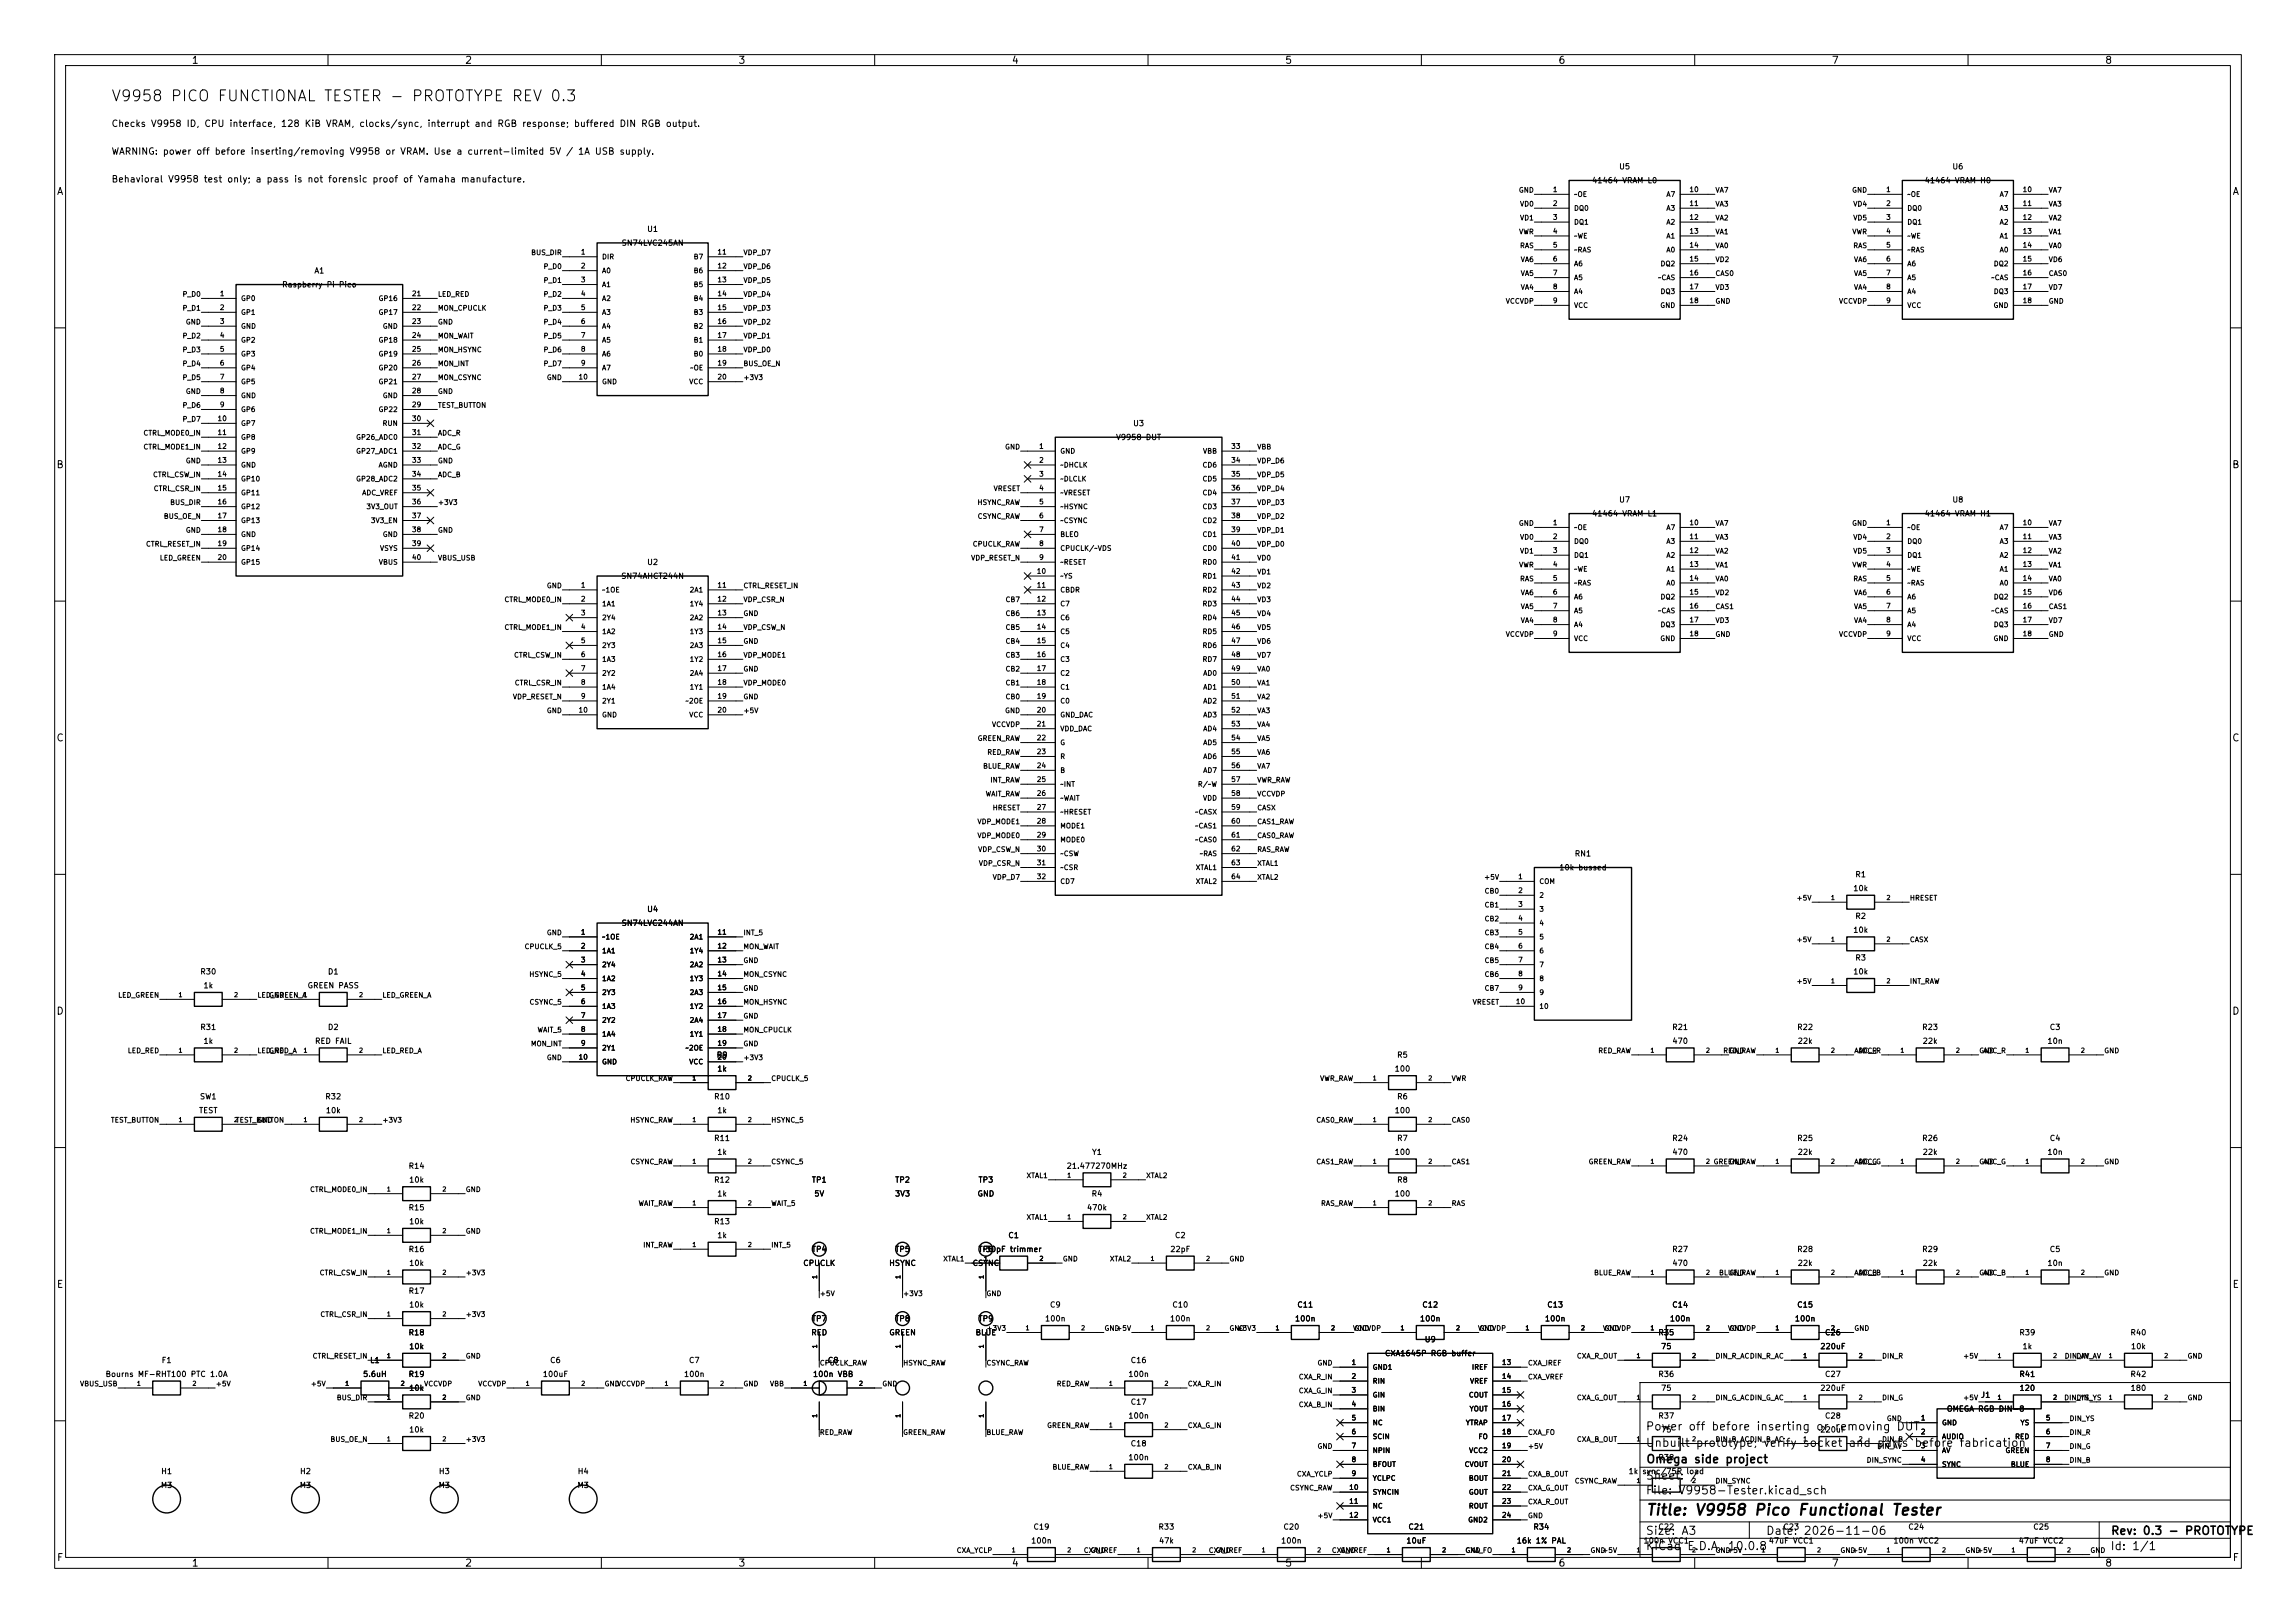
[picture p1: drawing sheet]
<svg xmlns="http://www.w3.org/2000/svg" width="420mm" height="297mm" viewBox="0 0 420 297" stroke-linecap="round" stroke-linejoin="round" font-family="sans-serif">
<defs><g id="words">
<g font-size="2">
<text x="20.2" y="19.1">V9958 PICO FUNCTIONAL TESTER - PROTOTYPE REV 0.3</text>
<text x="301" y="277.8">Title: V9958 Pico Functional Tester</text>
</g>
<g font-size="1.5">
<text x="300.9" y="262.1">Power off before inserting or removing DUT</text>
<text x="300.9" y="265.1">Unbuilt prototype; verify socket</text>
<text x="301" y="268.1">Omega side project</text>
<text x="338" y="265.1">and parts before fabrication</text>
<text x="300.9" y="273.8">File: V9958-Tester.kicad_sch</text>
<text x="300.9" y="271.1">Sheet: /</text>
<text x="300.9" y="281.2">Size: A3</text>
<text x="322.9" y="281.2">Date: 2026-11-06</text>
<text x="386" y="281.2">Rev: 0.3 - PROTOTYPE</text>
<text x="300.9" y="284">KiCad</text>
<text x="308.5" y="284">E.D.A. 10.0.8</text>
<text x="385.9" y="284">Id: 1/1</text>
</g>
<g font-size="1.3">
<text x="35" y="12">1</text>
<text x="85" y="12">2</text>
<text x="135" y="12">3</text>
<text x="185" y="12">4</text>
<text x="235" y="12">5</text>
<text x="285" y="12">6</text>
<text x="335" y="12">7</text>
<text x="385" y="12">8</text>
<text x="10.3" y="36">A</text>
<text x="408.3" y="36">A</text>
<text x="10.2" y="86">B</text>
<text x="408.2" y="86">B</text>
<text x="10.2" y="136">C</text>
<text x="408.2" y="136">C</text>
<text x="10.2" y="186">D</text>
<text x="408.2" y="186">D</text>
<text x="10.3" y="236">E</text>
<text x="408.3" y="236">E</text>
<text x="10.3" y="286">F</text>
<text x="35" y="287">1</text>
<text x="85" y="287">2</text>
<text x="135" y="287">3</text>
<text x="185" y="287">4</text>
<text x="235" y="287">5</text>
<text x="285" y="287">6</text>
<text x="335" y="287">7</text>
<text x="385" y="287">8</text>
<text x="408.3" y="286">F</text>
</g>
<g font-size="1.2">
<text x="20.3" y="23.5">Checks V9958 ID, CPU interface, 128 KiB VRAM, clocks/sync, interrupt and RGB response; buffered DIN RGB output.</text>
<text x="20.3" y="28.6">WARNING: power off before inserting/removing V9958 or VRAM. Use a current-limited 5V / 1A USB supply.</text>
<text x="20.3" y="33.7">Behavioral V9958 test only; a pass is not forensic proof of Yamaha manufacture.</text>
</g>
<g font-size="1">
<text x="291.1" y="33.8">41464 VRAM L0</text>
<text x="296.1" y="31.2">U5</text>
<text x="352" y="33.8">41464 VRAM H0</text>
<text x="357" y="31.2">U6</text>
<text x="113.6" y="45.2">SN74LVC245AN</text>
<text x="118.3" y="42.7">U1</text>
<text x="51.5" y="52.8">Raspberry Pi Pico</text>
<text x="57.4" y="50.3">A1</text>
<text x="204.1" y="80.8">V9958 DUT</text>
<text x="207.2" y="78.2">U3</text>
<text x="291.1" y="94.7">41464 VRAM L1</text>
<text x="296.1" y="92.2">U7</text>
<text x="352" y="94.7">41464 VRAM H1</text>
<text x="357" y="92.2">U8</text>
<text x="113.5" y="106.2">SN74AHCT244N</text>
<text x="118.3" y="103.6">U2</text>
<text x="285.1" y="159.5">10k bussed</text>
<text x="288" y="157">RN1</text>
<text x="339.3" y="160.8">R1</text>
<text x="118.3" y="167.1">U4</text>
<text x="338.9" y="163.3">10k</text>
<text x="113.6" y="169.7">SN74LVC244AN</text>
<text x="338.9" y="170.9">10k</text>
<text x="339.3" y="168.4">R2</text>
<text x="36.5" y="178.6">R30</text>
<text x="59.9" y="178.6">D1</text>
<text x="338.9" y="178.6">10k</text>
<text x="339.3" y="176">R3</text>
<text x="37.1" y="181.1">1k</text>
<text x="56.2" y="181.1">GREEN PASS</text>
<text x="36.5" y="188.7">R31</text>
<text x="37.1" y="191.3">1k</text>
<text x="57.5" y="191.3">RED FAIL</text>
<text x="59.9" y="188.7">D2</text>
<text x="305.8" y="188.7">R21</text>
<text x="305.8" y="191.3">470</text>
<text x="328.6" y="188.7">R22</text>
<text x="328.7" y="191.3">22k</text>
<text x="351.5" y="188.7">R23</text>
<text x="351.6" y="191.3">22k</text>
<text x="374.4" y="191.3">10n</text>
<text x="374.8" y="188.7">C3</text>
<text x="131" y="193.8">R9</text>
<text x="131.1" y="196.3">1k</text>
<text x="255" y="196.3">100</text>
<text x="255.5" y="193.8">R5</text>
<text x="36.3" y="204">TEST</text>
<text x="36.5" y="201.4">SW1</text>
<text x="59.4" y="201.4">R32</text>
<text x="59.5" y="204">10k</text>
<text x="130.5" y="201.4">R10</text>
<text x="131.1" y="204">1k</text>
<text x="255" y="204">100</text>
<text x="255.5" y="201.4">R6</text>
<text x="130.5" y="209">R11</text>
<text x="255.5" y="209">R7</text>
<text x="305.8" y="209">R24</text>
<text x="328.6" y="209">R25</text>
<text x="351.5" y="209">R26</text>
<text x="374.8" y="209">C4</text>
<text x="74.6" y="214.1">R14</text>
<text x="131.1" y="211.6">1k</text>
<text x="195" y="214.1">21.477270MHz</text>
<text x="199.7" y="211.6">Y1</text>
<text x="255" y="211.6">100</text>
<text x="305.8" y="211.6">470</text>
<text x="328.7" y="211.6">22k</text>
<text x="351.6" y="211.6">22k</text>
<text x="374.4" y="211.6">10n</text>
<text x="74.6" y="221.7">R15</text>
<text x="74.7" y="216.7">10k</text>
<text x="130.5" y="216.7">R12</text>
<text x="131.1" y="219.2">1k</text>
<text x="148.4" y="216.7">TP1</text>
<text x="148.9" y="219.2">5V</text>
<text x="163.6" y="219.2">3V3</text>
<text x="163.6" y="216.7">TP2</text>
<text x="178.7" y="219.2">GND</text>
<text x="178.9" y="216.7">TP3</text>
<text x="198.7" y="221.7">470k</text>
<text x="199.6" y="219.2">R4</text>
<text x="255" y="219.2">100</text>
<text x="255.5" y="216.7">R8</text>
<text x="74.7" y="224.3">10k</text>
<text x="130.5" y="224.3">R13</text>
<text x="131.1" y="226.8">1k</text>
<text x="184.3" y="226.8">C1</text>
<text x="214.8" y="226.8">C2</text>
<text x="74.6" y="229.4">R16</text>
<text x="74.7" y="231.9">10k</text>
<text x="146.8" y="231.9">CPUCLK</text>
<text x="148.4" y="229.4">TP4</text>
<text x="162.5" y="231.9">HSYNC</text>
<text x="163.6" y="229.4">TP5</text>
<text x="177.8" y="231.9">CSYNC</text>
<text x="178.9" y="229.4">TP6</text>
<text x="180.2" y="229.4">30pF trimmer</text>
<text x="214" y="229.4">22pF</text>
<text x="305.8" y="229.4">R27</text>
<text x="305.8" y="231.9">470</text>
<text x="328.6" y="229.4">R28</text>
<text x="328.7" y="231.9">22k</text>
<text x="351.5" y="229.4">R29</text>
<text x="351.6" y="231.9">22k</text>
<text x="374.4" y="231.9">10n</text>
<text x="374.8" y="229.4">C5</text>
<text x="74.6" y="237">R17</text>
<text x="74.7" y="239.5">10k</text>
<text x="192" y="239.5">C9</text>
<text x="214.3" y="239.5">C10</text>
<text x="237.2" y="239.5">C11</text>
<text x="260.1" y="239.5">C12</text>
<text x="282.9" y="239.5">C13</text>
<text x="305.8" y="239.5">C14</text>
<text x="328.6" y="239.5">C15</text>
<text x="74.6" y="244.6">R18</text>
<text x="148.3" y="244.6">RED</text>
<text x="148.4" y="242.1">TP7</text>
<text x="162.6" y="244.6">GREEN</text>
<text x="163.6" y="242.1">TP8</text>
<text x="178.4" y="244.6">BLUE</text>
<text x="178.9" y="242.1">TP9</text>
<text x="191.1" y="242.1">100n</text>
<text x="213.9" y="242.1">100n</text>
<text x="236.8" y="242.1">100n</text>
<text x="259.6" y="242.1">100n</text>
<text x="260.5" y="245.9">U9</text>
<text x="282.5" y="242.1">100n</text>
<text x="303.2" y="244.6">R35</text>
<text x="305.4" y="242.1">100n</text>
<text x="328.2" y="242.1">100n</text>
<text x="333.7" y="244.6">C26</text>
<text x="369.3" y="244.6">R39</text>
<text x="389.6" y="244.6">R40</text>
<text x="29.5" y="249.7">F1</text>
<text x="67.6" y="249.7">L1</text>
<text x="74.7" y="247.1">10k</text>
<text x="100.5" y="249.7">C6</text>
<text x="125.9" y="249.7">C7</text>
<text x="151.3" y="249.7">C8</text>
<text x="206.7" y="249.7">C16</text>
<text x="253.2" y="248.4">CXA1645P RGB buffer</text>
<text x="303.7" y="247.1">75</text>
<text x="332.9" y="247.1">220uF</text>
<text x="369.9" y="247.1">1k</text>
<text x="389.7" y="247.1">10k</text>
<text x="19.2" y="252.2">Bourns MF-RHT100 PTC 1.0A</text>
<text x="66.3" y="252.2">5.6uH</text>
<text x="74.6" y="252.2">R19</text>
<text x="74.7" y="254.8">10k</text>
<text x="99.2" y="252.2">100uF</text>
<text x="125" y="252.2">100n</text>
<text x="148.6" y="252.2">100n VBB</text>
<text x="206.3" y="252.2">100n</text>
<text x="206.7" y="257.3">C17</text>
<text x="303.2" y="252.2">R36</text>
<text x="303.7" y="254.8">75</text>
<text x="332.9" y="254.8">220uF</text>
<text x="333.7" y="252.2">C27</text>
<text x="362.3" y="256">J1</text>
<text x="369.3" y="252.2">R41</text>
<text x="369.3" y="254.8">120</text>
<text x="389.6" y="252.2">R42</text>
<text x="389.6" y="254.8">180</text>
<text x="74.6" y="259.8">R20</text>
<text x="74.7" y="262.4">10k</text>
<text x="206.3" y="259.8">100n</text>
<text x="303.2" y="259.8">R37</text>
<text x="303.7" y="262.4">75</text>
<text x="332.9" y="262.4">220uF</text>
<text x="333.7" y="259.8">C28</text>
<text x="356" y="258.6">OMEGA RGB DIN-8</text>
<text x="29.4" y="270">H1</text>
<text x="54.8" y="270">H2</text>
<text x="80.2" y="270">H3</text>
<text x="105.6" y="270">H4</text>
<text x="206.3" y="267.5">100n</text>
<text x="206.7" y="264.9">C18</text>
<text x="297.8" y="270">1k</text>
<text x="300.3" y="270">sync/75R load</text>
<text x="303.2" y="267.5">R38</text>
<text x="29.3" y="272.5">M3</text>
<text x="54.7" y="272.5">M3</text>
<text x="80.1" y="272.5">M3</text>
<text x="105.5" y="272.5">M3</text>
<text x="188.9" y="280.2">C19</text>
<text x="211.8" y="280.2">R33</text>
<text x="234.7" y="280.2">C20</text>
<text x="257.5" y="280.2">C21</text>
<text x="280.4" y="280.2">R34</text>
<text x="303.2" y="280.2">C22</text>
<text x="326.1" y="280.2">C23</text>
<text x="349" y="280.2">C24</text>
<text x="371.8" y="280.2">C25</text>
<text x="188.5" y="282.7">100n</text>
<text x="211.9" y="282.7">47k</text>
<text x="234.2" y="282.7">100n</text>
<text x="257.1" y="282.7">10uF</text>
<text x="277.3" y="282.7">16k 1% PAL</text>
<text x="300.5" y="282.7">100n VCC1</text>
<text x="323.4" y="282.7">47uF VCC1</text>
<text x="346.3" y="282.7">100n VCC2</text>
<text x="369.2" y="282.7">47uF VCC2</text>
</g>
<g font-size=".9">
<text x="277.7" y="35.5">GND</text>
<text x="284" y="35.4">1</text>
<text x="308.9" y="35.4">10</text>
<text x="313.7" y="35.5">VA7</text>
<text x="338.7" y="35.5">GND</text>
<text x="344.9" y="35.4">1</text>
<text x="369.9" y="35.4">10</text>
<text x="374.7" y="35.5">VA7</text>
<text x="278" y="40.5">VD1</text>
<text x="278" y="38">VD0</text>
<text x="284" y="37.9">2</text>
<text x="284" y="40.4">3</text>
<text x="287.8" y="36.2">~OE</text>
<text x="287.8" y="38.8">DQ0</text>
<text x="287.8" y="41.3">DQ1</text>
<text x="304.7" y="36.2">A7</text>
<text x="304.7" y="38.8">A3</text>
<text x="304.7" y="41.3">A2</text>
<text x="308.9" y="37.9">11</text>
<text x="308.9" y="40.4">12</text>
<text x="313.7" y="40.5">VA2</text>
<text x="313.7" y="38">VA3</text>
<text x="338.9" y="40.5">VD5</text>
<text x="338.9" y="38">VD4</text>
<text x="344.9" y="37.9">2</text>
<text x="344.9" y="40.4">3</text>
<text x="348.8" y="36.2">~OE</text>
<text x="348.8" y="38.8">DQ0</text>
<text x="348.8" y="41.3">DQ1</text>
<text x="365.7" y="36.2">A7</text>
<text x="365.7" y="38.8">A3</text>
<text x="365.7" y="41.3">A2</text>
<text x="369.9" y="37.9">11</text>
<text x="369.9" y="40.4">12</text>
<text x="374.7" y="40.5">VA2</text>
<text x="374.7" y="38">VA3</text>
<text x="97.1" y="46.9">BUS_DIR</text>
<text x="106.2" y="46.8">1</text>
<text x="110" y="47.7">DIR</text>
<text x="126.8" y="47.7">B7</text>
<text x="131.1" y="46.8">11</text>
<text x="135.9" y="46.9">VDP_D7</text>
<text x="277.8" y="43.1">VWR</text>
<text x="278" y="45.6">RAS</text>
<text x="284" y="43">4</text>
<text x="284" y="45.5">5</text>
<text x="287.8" y="43.9">~WE</text>
<text x="287.8" y="46.4">~RAS</text>
<text x="304.7" y="43.9">A1</text>
<text x="304.7" y="46.4">A0</text>
<text x="308.9" y="43">13</text>
<text x="308.9" y="45.5">14</text>
<text x="313.7" y="45.6">VA0</text>
<text x="313.7" y="43.1">VA1</text>
<text x="338.7" y="43.1">VWR</text>
<text x="338.9" y="45.6">RAS</text>
<text x="344.9" y="43">4</text>
<text x="344.9" y="45.5">5</text>
<text x="348.8" y="43.9">~WE</text>
<text x="348.8" y="46.4">~RAS</text>
<text x="365.7" y="43.9">A1</text>
<text x="365.7" y="46.4">A0</text>
<text x="369.9" y="43">13</text>
<text x="369.9" y="45.5">14</text>
<text x="374.7" y="45.6">VA0</text>
<text x="374.7" y="43.1">VA1</text>
<text x="99.3" y="49.4">P_D0</text>
<text x="99.3" y="52">P_D1</text>
<text x="106.2" y="49.3">2</text>
<text x="106.2" y="51.9">3</text>
<text x="110" y="50.2">A0</text>
<text x="110" y="52.8">A1</text>
<text x="126.8" y="50.2">B6</text>
<text x="126.8" y="52.8">B5</text>
<text x="131.1" y="49.3">12</text>
<text x="131.1" y="51.9">13</text>
<text x="135.9" y="49.4">VDP_D6</text>
<text x="135.9" y="52">VDP_D5</text>
<text x="278.1" y="53.2">VA4</text>
<text x="278.1" y="50.7">VA5</text>
<text x="278.1" y="48.2">VA6</text>
<text x="284" y="48.1">6</text>
<text x="284" y="50.6">7</text>
<text x="284" y="53.1">8</text>
<text x="287.8" y="48.9">A6</text>
<text x="287.8" y="51.5">A5</text>
<text x="303.2" y="51.5">~CAS</text>
<text x="303.6" y="48.9">DQ2</text>
<text x="308.9" y="48.1">15</text>
<text x="308.9" y="50.6">16</text>
<text x="308.9" y="53.1">17</text>
<text x="313.7" y="48.2">VD2</text>
<text x="313.7" y="53.2">VD3</text>
<text x="313.7" y="50.7">CAS0</text>
<text x="339" y="53.2">VA4</text>
<text x="339" y="50.7">VA5</text>
<text x="339" y="48.2">VA6</text>
<text x="344.9" y="48.1">6</text>
<text x="344.9" y="50.6">7</text>
<text x="344.9" y="53.1">8</text>
<text x="348.8" y="48.9">A6</text>
<text x="348.8" y="51.5">A5</text>
<text x="364.1" y="51.5">~CAS</text>
<text x="364.6" y="48.9">DQ2</text>
<text x="369.9" y="48.1">15</text>
<text x="369.9" y="50.6">16</text>
<text x="369.9" y="53.1">17</text>
<text x="374.7" y="53.2">VD7</text>
<text x="374.7" y="50.7">CAS0</text>
<text x="374.7" y="48.2">VD6</text>
<text x="33.3" y="54.5">P_D0</text>
<text x="33.3" y="57.1">P_D1</text>
<text x="33.9" y="59.6">GND</text>
<text x="40.1" y="54.4">1</text>
<text x="40.1" y="56.9">2</text>
<text x="40.1" y="59.5">3</text>
<text x="44" y="55.3">GP0</text>
<text x="44" y="57.8">GP1</text>
<text x="69.2" y="55.3">GP16</text>
<text x="69.2" y="57.8">GP17</text>
<text x="75.3" y="54.4">21</text>
<text x="75.3" y="56.9">22</text>
<text x="75.3" y="59.5">23</text>
<text x="80" y="54.5">LED_RED</text>
<text x="80" y="57.1">MON_CPUCLK</text>
<text x="80" y="59.6">GND</text>
<text x="99.3" y="59.6">P_D4</text>
<text x="99.3" y="54.5">P_D2</text>
<text x="99.3" y="57.1">P_D3</text>
<text x="106.2" y="54.4">4</text>
<text x="106.2" y="56.9">5</text>
<text x="106.2" y="59.5">6</text>
<text x="110" y="55.3">A2</text>
<text x="110" y="57.8">A3</text>
<text x="126.8" y="55.3">B4</text>
<text x="126.8" y="57.8">B3</text>
<text x="131.1" y="54.4">14</text>
<text x="131.1" y="56.9">15</text>
<text x="131.1" y="59.5">16</text>
<text x="135.9" y="54.5">VDP_D4</text>
<text x="135.9" y="57.1">VDP_D3</text>
<text x="135.9" y="59.6">VDP_D2</text>
<text x="275.3" y="55.8">VCCVDP</text>
<text x="284" y="55.7">9</text>
<text x="287.8" y="54">A4</text>
<text x="287.8" y="56.6">VCC</text>
<text x="303.6" y="56.6">GND</text>
<text x="303.6" y="54">DQ3</text>
<text x="308.9" y="55.7">18</text>
<text x="313.7" y="55.8">GND</text>
<text x="336.3" y="55.8">VCCVDP</text>
<text x="344.9" y="55.7">9</text>
<text x="348.8" y="54">A4</text>
<text x="348.8" y="56.6">VCC</text>
<text x="364.6" y="56.6">GND</text>
<text x="364.6" y="54">DQ3</text>
<text x="369.9" y="55.7">18</text>
<text x="374.7" y="55.8">GND</text>
<text x="33.3" y="62.1">P_D2</text>
<text x="33.3" y="64.7">P_D3</text>
<text x="40.1" y="62">4</text>
<text x="40.1" y="64.6">5</text>
<text x="44" y="60.4">GND</text>
<text x="44" y="62.9">GP2</text>
<text x="44" y="65.5">GP3</text>
<text x="69.2" y="62.9">GP18</text>
<text x="69.2" y="65.5">GP19</text>
<text x="69.9" y="60.4">GND</text>
<text x="75.3" y="62">24</text>
<text x="75.3" y="64.6">25</text>
<text x="80" y="64.7">MON_HSYNC</text>
<text x="80" y="62.1">MON_WAIT</text>
<text x="99.3" y="62.1">P_D5</text>
<text x="99.3" y="64.7">P_D6</text>
<text x="106.2" y="62">7</text>
<text x="106.2" y="64.6">8</text>
<text x="110" y="60.4">A4</text>
<text x="110" y="62.9">A5</text>
<text x="110" y="65.5">A6</text>
<text x="126.8" y="60.4">B2</text>
<text x="126.8" y="62.9">B1</text>
<text x="126.8" y="65.5">B0</text>
<text x="131.1" y="62">17</text>
<text x="131.1" y="64.6">18</text>
<text x="135.9" y="62.1">VDP_D1</text>
<text x="135.9" y="64.7">VDP_D0</text>
<text x="33.3" y="67.2">P_D4</text>
<text x="33.3" y="69.8">P_D5</text>
<text x="40.1" y="67.1">6</text>
<text x="40.1" y="69.6">7</text>
<text x="44" y="68">GP4</text>
<text x="44" y="70.5">GP5</text>
<text x="69.2" y="68">GP20</text>
<text x="69.2" y="70.5">GP21</text>
<text x="75.3" y="67.1">26</text>
<text x="75.3" y="69.6">27</text>
<text x="80" y="67.2">MON_INT</text>
<text x="80" y="69.8">MON_CSYNC</text>
<text x="99.3" y="67.2">P_D7</text>
<text x="99.9" y="69.8">GND</text>
<text x="105.7" y="69.6">10</text>
<text x="106.2" y="67.1">9</text>
<text x="110" y="68">A7</text>
<text x="110" y="70.5">GND</text>
<text x="126" y="70.5">VCC</text>
<text x="126.1" y="68">~OE</text>
<text x="131.1" y="67.1">19</text>
<text x="131.1" y="69.6">20</text>
<text x="135.9" y="67.2">BUS_OE_N</text>
<text x="135.9" y="69.8">+3V3</text>
<text x="33.3" y="74.8">P_D6</text>
<text x="33.3" y="77.4">P_D7</text>
<text x="33.9" y="72.3">GND</text>
<text x="39.7" y="77.3">10</text>
<text x="40.1" y="72.2">8</text>
<text x="40.1" y="74.7">9</text>
<text x="44" y="73.1">GND</text>
<text x="44" y="75.6">GP6</text>
<text x="69.2" y="75.6">GP22</text>
<text x="69.9" y="73.1">GND</text>
<text x="75.3" y="72.2">28</text>
<text x="75.3" y="74.7">29</text>
<text x="75.3" y="77.3">30</text>
<text x="80" y="72.3">GND</text>
<text x="80" y="74.8">TEST_BUTTON</text>
<text x="26.1" y="82.5">CTRL_MODE1_IN</text>
<text x="26.1" y="79.9">CTRL_MODE0_IN</text>
<text x="39.7" y="79.8">11</text>
<text x="39.7" y="82.3">12</text>
<text x="44" y="78.2">GP7</text>
<text x="44" y="80.7">GP8</text>
<text x="44" y="83.2">GP9</text>
<text x="65" y="80.7">GP26_ADC0</text>
<text x="65" y="83.2">GP27_ADC1</text>
<text x="69.9" y="78.2">RUN</text>
<text x="75.3" y="79.8">31</text>
<text x="75.3" y="82.3">32</text>
<text x="80" y="79.9">ADC_R</text>
<text x="80" y="82.5">ADC_G</text>
<text x="183.8" y="82.5">GND</text>
<text x="190" y="82.3">1</text>
<text x="193.9" y="83.2">GND</text>
<text x="220" y="83.2">VBB</text>
<text x="225.1" y="82.3">33</text>
<text x="229.9" y="82.5">VBB</text>
<text x="27.9" y="87.5">CTRL_CSW_IN</text>
<text x="33.9" y="85">GND</text>
<text x="39.7" y="84.9">13</text>
<text x="39.7" y="87.4">14</text>
<text x="39.7" y="90">15</text>
<text x="44" y="85.8">GND</text>
<text x="44" y="88.3">GP10</text>
<text x="65" y="88.3">GP28_ADC2</text>
<text x="69.2" y="85.8">AGND</text>
<text x="75.3" y="84.9">33</text>
<text x="75.3" y="87.4">34</text>
<text x="75.3" y="90">35</text>
<text x="80" y="85">GND</text>
<text x="80" y="87.5">ADC_B</text>
<text x="190" y="84.9">2</text>
<text x="190" y="87.4">3</text>
<text x="190" y="90">4</text>
<text x="193.9" y="85.8">~DHCLK</text>
<text x="193.9" y="88.3">~DLCLK</text>
<text x="219.9" y="85.8">CD6</text>
<text x="219.9" y="88.3">CD5</text>
<text x="225.1" y="84.9">34</text>
<text x="225.1" y="87.4">35</text>
<text x="225.1" y="90">36</text>
<text x="229.9" y="85">VDP_D6</text>
<text x="229.9" y="87.5">VDP_D5</text>
<text x="28" y="90.1">CTRL_CSR_IN</text>
<text x="29.9" y="95.2">BUS_OE_N</text>
<text x="31" y="92.6">BUS_DIR</text>
<text x="39.7" y="92.5">16</text>
<text x="39.7" y="95">17</text>
<text x="44" y="90.9">GP11</text>
<text x="44" y="93.4">GP12</text>
<text x="44" y="95.9">GP13</text>
<text x="66.2" y="90.9">ADC_VREF</text>
<text x="66.9" y="93.4">3V3_OUT</text>
<text x="67.7" y="95.9">3V3_EN</text>
<text x="75.3" y="92.5">36</text>
<text x="75.3" y="95">37</text>
<text x="80" y="92.6">+3V3</text>
<text x="178.7" y="92.6">HSYNC_RAW</text>
<text x="178.7" y="95.2">CSYNC_RAW</text>
<text x="181.7" y="90.1">VRESET</text>
<text x="190" y="92.5">5</text>
<text x="190" y="95">6</text>
<text x="193.9" y="90.9">~VRESET</text>
<text x="193.9" y="93.4">~HSYNC</text>
<text x="193.9" y="95.9">~CSYNC</text>
<text x="219.9" y="90.9">CD4</text>
<text x="219.9" y="93.4">CD3</text>
<text x="219.9" y="95.9">CD2</text>
<text x="225.1" y="92.5">37</text>
<text x="225.1" y="95">38</text>
<text x="229.9" y="90.1">VDP_D4</text>
<text x="229.9" y="92.6">VDP_D3</text>
<text x="229.9" y="95.2">VDP_D2</text>
<text x="26.6" y="100.2">CTRL_RESET_IN</text>
<text x="33.9" y="97.7">GND</text>
<text x="39.7" y="97.6">18</text>
<text x="39.7" y="100.1">19</text>
<text x="44" y="98.5">GND</text>
<text x="44" y="101">GP14</text>
<text x="69.4" y="101">VSYS</text>
<text x="69.9" y="98.5">GND</text>
<text x="75.3" y="97.6">38</text>
<text x="75.3" y="100.1">39</text>
<text x="80" y="97.7">GND</text>
<text x="177.8" y="100.2">CPUCLK_RAW</text>
<text x="190" y="97.6">7</text>
<text x="190" y="100.1">8</text>
<text x="193.9" y="98.5">BLEO</text>
<text x="193.9" y="101">CPUCLK/~VDS</text>
<text x="219.9" y="98.5">CD1</text>
<text x="219.9" y="101">CD0</text>
<text x="225.1" y="97.6">39</text>
<text x="225.1" y="100.1">40</text>
<text x="229.9" y="97.7">VDP_D1</text>
<text x="229.9" y="100.2">VDP_D0</text>
<text x="277.7" y="96.4">GND</text>
<text x="278" y="101.5">VD1</text>
<text x="278" y="99">VD0</text>
<text x="284" y="96.3">1</text>
<text x="284" y="98.9">2</text>
<text x="284" y="101.4">3</text>
<text x="287.8" y="97.2">~OE</text>
<text x="287.8" y="99.7">DQ0</text>
<text x="304.7" y="97.2">A7</text>
<text x="304.7" y="99.7">A3</text>
<text x="308.9" y="96.3">10</text>
<text x="308.9" y="98.9">11</text>
<text x="308.9" y="101.4">12</text>
<text x="313.7" y="101.5">VA2</text>
<text x="313.7" y="99">VA3</text>
<text x="313.7" y="96.4">VA7</text>
<text x="338.7" y="96.4">GND</text>
<text x="338.9" y="99">VD4</text>
<text x="338.9" y="101.5">VD5</text>
<text x="344.9" y="96.3">1</text>
<text x="344.9" y="98.9">2</text>
<text x="344.9" y="101.4">3</text>
<text x="348.8" y="97.2">~OE</text>
<text x="348.8" y="99.7">DQ0</text>
<text x="365.7" y="97.2">A7</text>
<text x="365.7" y="99.7">A3</text>
<text x="369.9" y="96.3">10</text>
<text x="369.9" y="98.9">11</text>
<text x="369.9" y="101.4">12</text>
<text x="374.7" y="101.5">VA2</text>
<text x="374.7" y="99">VA3</text>
<text x="374.7" y="96.4">VA7</text>
<text x="29.1" y="102.8">LED_GREEN</text>
<text x="39.7" y="102.7">20</text>
<text x="44" y="103.6">GP15</text>
<text x="69.2" y="103.6">VBUS</text>
<text x="75.3" y="102.7">40</text>
<text x="80" y="102.8">VBUS_USB</text>
<text x="99.9" y="107.9">GND</text>
<text x="106.2" y="107.7">1</text>
<text x="131.1" y="107.7">11</text>
<text x="135.9" y="107.9">CTRL_RESET_IN</text>
<text x="177.5" y="102.8">VDP_RESET_N</text>
<text x="189.6" y="105.2">10</text>
<text x="189.6" y="107.7">11</text>
<text x="190" y="102.7">9</text>
<text x="193.9" y="103.6">~RESET</text>
<text x="193.9" y="106.1">~YS</text>
<text x="219.9" y="103.6">RD0</text>
<text x="219.9" y="106.1">RD1</text>
<text x="225.1" y="102.7">41</text>
<text x="225.1" y="105.2">42</text>
<text x="225.1" y="107.7">43</text>
<text x="229.9" y="105.3">VD1</text>
<text x="229.9" y="107.9">VD2</text>
<text x="229.9" y="102.8">VD0</text>
<text x="277.8" y="104">VWR</text>
<text x="278" y="106.6">RAS</text>
<text x="284" y="103.9">4</text>
<text x="284" y="106.5">5</text>
<text x="287.8" y="102.3">DQ1</text>
<text x="287.8" y="104.8">~WE</text>
<text x="287.8" y="107.4">~RAS</text>
<text x="304.7" y="102.3">A2</text>
<text x="304.7" y="104.8">A1</text>
<text x="304.7" y="107.4">A0</text>
<text x="308.9" y="103.9">13</text>
<text x="308.9" y="106.5">14</text>
<text x="313.7" y="104">VA1</text>
<text x="313.7" y="106.6">VA0</text>
<text x="338.7" y="104">VWR</text>
<text x="338.9" y="106.6">RAS</text>
<text x="344.9" y="103.9">4</text>
<text x="344.9" y="106.5">5</text>
<text x="348.8" y="102.3">DQ1</text>
<text x="348.8" y="104.8">~WE</text>
<text x="348.8" y="107.4">~RAS</text>
<text x="365.7" y="102.3">A2</text>
<text x="365.7" y="104.8">A1</text>
<text x="365.7" y="107.4">A0</text>
<text x="369.9" y="103.9">13</text>
<text x="369.9" y="106.5">14</text>
<text x="374.7" y="104">VA1</text>
<text x="374.7" y="106.6">VA0</text>
<text x="92.2" y="110.4">CTRL_MODE0_IN</text>
<text x="106.2" y="110.3">2</text>
<text x="106.2" y="112.8">3</text>
<text x="110" y="108.6">~1OE</text>
<text x="110" y="111.2">1A1</text>
<text x="110" y="113.7">2Y4</text>
<text x="126.1" y="108.6">2A1</text>
<text x="126.1" y="111.2">1Y4</text>
<text x="126.1" y="113.7">2A2</text>
<text x="131.1" y="110.3">12</text>
<text x="131.1" y="112.8">13</text>
<text x="135.9" y="112.9">GND</text>
<text x="135.9" y="110.4">VDP_CSR_N</text>
<text x="183.8" y="112.9">CB6</text>
<text x="183.8" y="110.4">CB7</text>
<text x="189.6" y="110.3">12</text>
<text x="189.6" y="112.8">13</text>
<text x="193.9" y="108.6">CBDR</text>
<text x="193.9" y="111.2">C7</text>
<text x="193.9" y="113.7">C6</text>
<text x="219.9" y="108.6">RD2</text>
<text x="219.9" y="111.2">RD3</text>
<text x="219.9" y="113.7">RD4</text>
<text x="225.1" y="110.3">44</text>
<text x="225.1" y="112.8">45</text>
<text x="229.9" y="110.4">VD3</text>
<text x="229.9" y="112.9">VD4</text>
<text x="278.1" y="111.7">VA5</text>
<text x="278.1" y="109.1">VA6</text>
<text x="284" y="109">6</text>
<text x="284" y="111.6">7</text>
<text x="287.8" y="109.9">A6</text>
<text x="287.8" y="112.4">A5</text>
<text x="303.2" y="112.4">~CAS</text>
<text x="303.6" y="109.9">DQ2</text>
<text x="308.9" y="109">15</text>
<text x="308.9" y="111.6">16</text>
<text x="313.7" y="111.7">CAS1</text>
<text x="313.7" y="109.1">VD2</text>
<text x="339" y="111.7">VA5</text>
<text x="339" y="109.1">VA6</text>
<text x="344.9" y="109">6</text>
<text x="344.9" y="111.6">7</text>
<text x="348.8" y="109.9">A6</text>
<text x="348.8" y="112.4">A5</text>
<text x="364.1" y="112.4">~CAS</text>
<text x="364.6" y="109.9">DQ2</text>
<text x="369.9" y="109">15</text>
<text x="369.9" y="111.6">16</text>
<text x="374.7" y="109.1">VD6</text>
<text x="374.7" y="111.7">CAS1</text>
<text x="92.2" y="115.5">CTRL_MODE1_IN</text>
<text x="106.2" y="115.4">4</text>
<text x="106.2" y="117.9">5</text>
<text x="110" y="116.3">1A2</text>
<text x="110" y="118.8">2Y3</text>
<text x="126.1" y="116.3">1Y3</text>
<text x="126.1" y="118.8">2A3</text>
<text x="131.1" y="115.4">14</text>
<text x="131.1" y="117.9">15</text>
<text x="135.9" y="115.5">VDP_CSW_N</text>
<text x="135.9" y="118">GND</text>
<text x="183.8" y="115.5">CB5</text>
<text x="183.8" y="118">CB4</text>
<text x="189.6" y="115.4">14</text>
<text x="189.6" y="117.9">15</text>
<text x="193.9" y="116.3">C5</text>
<text x="193.9" y="118.8">C4</text>
<text x="219.9" y="116.3">RD5</text>
<text x="219.9" y="118.8">RD6</text>
<text x="225.1" y="115.4">46</text>
<text x="225.1" y="117.9">47</text>
<text x="229.9" y="115.5">VD5</text>
<text x="229.9" y="118">VD6</text>
<text x="275.3" y="116.7">VCCVDP</text>
<text x="278.1" y="114.2">VA4</text>
<text x="284" y="114.1">8</text>
<text x="284" y="116.6">9</text>
<text x="287.8" y="115">A4</text>
<text x="287.8" y="117.5">VCC</text>
<text x="303.6" y="117.5">GND</text>
<text x="303.6" y="115">DQ3</text>
<text x="308.9" y="114.1">17</text>
<text x="308.9" y="116.6">18</text>
<text x="313.7" y="114.2">VD3</text>
<text x="313.7" y="116.7">GND</text>
<text x="336.3" y="116.7">VCCVDP</text>
<text x="339" y="114.2">VA4</text>
<text x="344.9" y="114.1">8</text>
<text x="344.9" y="116.6">9</text>
<text x="348.8" y="115">A4</text>
<text x="348.8" y="117.5">VCC</text>
<text x="364.6" y="117.5">GND</text>
<text x="364.6" y="115">DQ3</text>
<text x="369.9" y="114.1">17</text>
<text x="369.9" y="116.6">18</text>
<text x="374.7" y="114.2">VD7</text>
<text x="374.7" y="116.7">GND</text>
<text x="93.9" y="120.6">CTRL_CSW_IN</text>
<text x="94.1" y="125.6">CTRL_CSR_IN</text>
<text x="106.2" y="120.4">6</text>
<text x="106.2" y="123">7</text>
<text x="106.2" y="125.5">8</text>
<text x="110" y="121.3">1A3</text>
<text x="110" y="123.9">2Y2</text>
<text x="126.1" y="121.3">1Y2</text>
<text x="126.1" y="123.9">2A4</text>
<text x="131.1" y="120.4">16</text>
<text x="131.1" y="123">17</text>
<text x="131.1" y="125.5">18</text>
<text x="135.9" y="123.1">GND</text>
<text x="135.9" y="125.6">VDP_MODE0</text>
<text x="135.9" y="120.6">VDP_MODE1</text>
<text x="183.8" y="123.1">CB2</text>
<text x="183.8" y="120.6">CB3</text>
<text x="183.8" y="125.6">CB1</text>
<text x="189.6" y="120.4">16</text>
<text x="189.6" y="123">17</text>
<text x="189.6" y="125.5">18</text>
<text x="193.9" y="121.3">C3</text>
<text x="193.9" y="123.9">C2</text>
<text x="219.9" y="121.3">RD7</text>
<text x="220" y="123.9">AD0</text>
<text x="225.1" y="120.4">48</text>
<text x="225.1" y="123">49</text>
<text x="225.1" y="125.5">50</text>
<text x="229.9" y="125.6">VA1</text>
<text x="229.9" y="120.6">VD7</text>
<text x="229.9" y="123.1">VA0</text>
<text x="93.7" y="128.2">VDP_RESET_N</text>
<text x="99.9" y="130.7">GND</text>
<text x="105.7" y="130.6">10</text>
<text x="106.2" y="128.1">9</text>
<text x="110" y="126.4">1A4</text>
<text x="110" y="129">2Y1</text>
<text x="110" y="131.5">GND</text>
<text x="125.3" y="129">~2OE</text>
<text x="126" y="131.5">VCC</text>
<text x="126.1" y="126.4">1Y1</text>
<text x="131.1" y="128.1">19</text>
<text x="131.1" y="130.6">20</text>
<text x="135.9" y="128.2">GND</text>
<text x="135.9" y="130.7">+5V</text>
<text x="183.8" y="130.7">GND</text>
<text x="183.8" y="128.2">CB0</text>
<text x="189.6" y="128.1">19</text>
<text x="189.6" y="130.6">20</text>
<text x="193.9" y="126.4">C1</text>
<text x="193.9" y="129">C0</text>
<text x="193.9" y="131.5">GND_DAC</text>
<text x="220" y="126.4">AD1</text>
<text x="220" y="129">AD2</text>
<text x="220" y="131.5">AD3</text>
<text x="225.1" y="128.1">51</text>
<text x="225.1" y="130.6">52</text>
<text x="229.9" y="128.2">VA2</text>
<text x="229.9" y="130.7">VA3</text>
<text x="178.7" y="135.8">GREEN_RAW</text>
<text x="181.4" y="133.3">VCCVDP</text>
<text x="189.6" y="133.1">21</text>
<text x="189.6" y="135.7">22</text>
<text x="193.9" y="134">VDD_DAC</text>
<text x="193.9" y="136.6">G</text>
<text x="220" y="134">AD4</text>
<text x="220" y="136.6">AD5</text>
<text x="225.1" y="133.1">53</text>
<text x="225.1" y="135.7">54</text>
<text x="229.9" y="133.3">VA4</text>
<text x="229.9" y="135.8">VA5</text>
<text x="179.7" y="140.9">BLUE_RAW</text>
<text x="180.5" y="138.3">RED_RAW</text>
<text x="181.1" y="143.4">INT_RAW</text>
<text x="189.6" y="138.2">23</text>
<text x="189.6" y="140.8">24</text>
<text x="189.6" y="143.3">25</text>
<text x="193.9" y="139.1">R</text>
<text x="193.9" y="141.7">B</text>
<text x="220" y="139.1">AD6</text>
<text x="220" y="141.7">AD7</text>
<text x="225.1" y="138.2">55</text>
<text x="225.1" y="140.8">56</text>
<text x="225.1" y="143.3">57</text>
<text x="229.9" y="138.3">VA6</text>
<text x="229.9" y="140.9">VA7</text>
<text x="229.9" y="143.4">VWR_RAW</text>
<text x="180.2" y="146">WAIT_RAW</text>
<text x="181.5" y="148.5">HRESET</text>
<text x="189.6" y="145.8">26</text>
<text x="189.6" y="148.4">27</text>
<text x="193.9" y="144.2">~INT</text>
<text x="193.9" y="146.7">~WAIT</text>
<text x="193.9" y="149.3">~HRESET</text>
<text x="218.5" y="149.3">~CASX</text>
<text x="219" y="144.2">R/~W</text>
<text x="220" y="146.7">VDD</text>
<text x="225.1" y="145.8">58</text>
<text x="225.1" y="148.4">59</text>
<text x="229.9" y="146">VCCVDP</text>
<text x="229.9" y="148.5">CASX</text>
<text x="178.7" y="151">VDP_MODE1</text>
<text x="178.7" y="153.6">VDP_MODE0</text>
<text x="189.6" y="150.9">28</text>
<text x="189.6" y="153.5">29</text>
<text x="193.9" y="151.8">MODE1</text>
<text x="193.9" y="154.4">MODE0</text>
<text x="218.5" y="151.8">~CAS1</text>
<text x="218.5" y="154.4">~CAS0</text>
<text x="225.1" y="150.9">60</text>
<text x="225.1" y="153.5">61</text>
<text x="229.9" y="151">CAS1_RAW</text>
<text x="229.9" y="153.6">CAS0_RAW</text>
<text x="178.8" y="156.1">VDP_CSW_N</text>
<text x="179" y="158.7">VDP_CSR_N</text>
<text x="181.5" y="161.2">VDP_D7</text>
<text x="189.6" y="156">30</text>
<text x="189.6" y="158.5">31</text>
<text x="189.6" y="161.1">32</text>
<text x="193.9" y="156.9">~CSW</text>
<text x="193.9" y="159.4">~CSR</text>
<text x="193.9" y="162">CD7</text>
<text x="218.6" y="159.4">XTAL1</text>
<text x="218.6" y="162">XTAL2</text>
<text x="219.4" y="156.9">~RAS</text>
<text x="225.1" y="156">62</text>
<text x="225.1" y="158.5">63</text>
<text x="225.1" y="161.1">64</text>
<text x="229.9" y="156.1">RAS_RAW</text>
<text x="229.9" y="158.7">XTAL1</text>
<text x="229.9" y="161.2">XTAL2</text>
<text x="271.4" y="161.2">+5V</text>
<text x="277.6" y="161.1">1</text>
<text x="281.5" y="162">COM</text>
<text x="271.5" y="163.7">CB0</text>
<text x="271.5" y="166.3">CB1</text>
<text x="277.6" y="163.6">2</text>
<text x="277.6" y="166.2">3</text>
<text x="281.5" y="164.5">2</text>
<text x="281.5" y="167.1">3</text>
<text x="328.5" y="165">+5V</text>
<text x="349.3" y="165">HRESET</text>
<text x="95.9" y="173.9">CPUCLK_5</text>
<text x="99.9" y="171.4">GND</text>
<text x="106.2" y="171.2">1</text>
<text x="106.2" y="173.8">2</text>
<text x="110" y="172.1">~1OE</text>
<text x="126.1" y="172.1">2A1</text>
<text x="131.1" y="171.2">11</text>
<text x="131.1" y="173.8">12</text>
<text x="135.9" y="173.9">MON_WAIT</text>
<text x="135.9" y="171.4">INT_5</text>
<text x="271.5" y="168.8">CB2</text>
<text x="271.5" y="171.4">CB3</text>
<text x="271.5" y="173.9">CB4</text>
<text x="277.6" y="168.7">4</text>
<text x="277.6" y="171.2">5</text>
<text x="277.6" y="173.8">6</text>
<text x="281.5" y="169.6">4</text>
<text x="281.5" y="172.1">5</text>
<text x="328.5" y="172.6">+5V</text>
<text x="349.3" y="172.6">CASX</text>
<text x="96.7" y="179">HSYNC_5</text>
<text x="106.2" y="176.3">3</text>
<text x="106.2" y="178.9">4</text>
<text x="110" y="174.7">1A1</text>
<text x="110" y="177.2">2Y4</text>
<text x="110" y="179.8">1A2</text>
<text x="126.1" y="174.7">1Y4</text>
<text x="126.1" y="177.2">2A2</text>
<text x="126.1" y="179.8">1Y3</text>
<text x="131.1" y="176.3">13</text>
<text x="131.1" y="178.9">14</text>
<text x="135.9" y="179">MON_CSYNC</text>
<text x="135.9" y="176.4">GND</text>
<text x="271.5" y="176.4">CB5</text>
<text x="271.5" y="179">CB6</text>
<text x="277.6" y="176.3">7</text>
<text x="277.6" y="178.9">8</text>
<text x="281.5" y="174.7">6</text>
<text x="281.5" y="177.2">7</text>
<text x="281.5" y="179.8">8</text>
<text x="21.5" y="182.8">LED_GREEN</text>
<text x="47" y="182.8">LED_GREEN_A</text>
<text x="49.1" y="182.8">GND</text>
<text x="69.9" y="182.8">LED_GREEN_A</text>
<text x="96.8" y="184.1">CSYNC_5</text>
<text x="106.2" y="181.4">5</text>
<text x="106.2" y="183.9">6</text>
<text x="110" y="182.3">2Y3</text>
<text x="110" y="184.8">1A3</text>
<text x="126.1" y="182.3">2A3</text>
<text x="126.1" y="184.8">1Y2</text>
<text x="131.1" y="181.4">15</text>
<text x="131.1" y="183.9">16</text>
<text x="135.9" y="184.1">MON_HSYNC</text>
<text x="135.9" y="181.5">GND</text>
<text x="269.3" y="184.1">VRESET</text>
<text x="271.5" y="181.5">CB7</text>
<text x="277.2" y="183.9">10</text>
<text x="277.6" y="181.4">9</text>
<text x="281.5" y="182.3">9</text>
<text x="281.5" y="184.8">10</text>
<text x="328.5" y="180.2">+5V</text>
<text x="349.3" y="180.2">INT_RAW</text>
<text x="97" y="191.7">MON_INT</text>
<text x="98.2" y="189.1">WAIT_5</text>
<text x="106.2" y="186.5">7</text>
<text x="106.2" y="189">8</text>
<text x="106.2" y="191.6">9</text>
<text x="110" y="187.4">2Y2</text>
<text x="110" y="189.9">1A4</text>
<text x="126.1" y="187.4">2A4</text>
<text x="126.1" y="189.9">1Y1</text>
<text x="131.1" y="186.5">17</text>
<text x="131.1" y="189">18</text>
<text x="131.1" y="191.6">19</text>
<text x="135.9" y="189.1">MON_CPUCLK</text>
<text x="135.9" y="191.7">GND</text>
<text x="135.9" y="186.6">GND</text>
<text x="23.3" y="192.9">LED_RED</text>
<text x="47" y="192.9">LED_RED_A</text>
<text x="49.1" y="192.9">GND</text>
<text x="69.9" y="192.9">LED_RED_A</text>
<text x="99.9" y="194.2">GND</text>
<text x="105.7" y="194.1">10</text>
<text x="110" y="192.5">2Y1</text>
<text x="110" y="195">GND</text>
<text x="125.3" y="192.5">~2OE</text>
<text x="126" y="195">VCC</text>
<text x="131.1" y="194.1">20</text>
<text x="135.9" y="194.2">+3V3</text>
<text x="292.3" y="192.9">RED_RAW</text>
<text x="315.1" y="192.9">RED_RAW</text>
<text x="316.2" y="192.9">GND</text>
<text x="339.8" y="192.9">ADC_R</text>
<text x="362" y="192.9">GND</text>
<text x="362.7" y="192.9">ADC_R</text>
<text x="384.8" y="192.9">GND</text>
<text x="114.3" y="198">CPUCLK_RAW</text>
<text x="141" y="198">CPUCLK_5</text>
<text x="241.4" y="198">VWR_RAW</text>
<text x="265.4" y="198">VWR</text>
<text x="20.2" y="205.6">TEST_BUTTON</text>
<text x="43.1" y="205.6">TEST_BUTTON</text>
<text x="47" y="205.6">GND</text>
<text x="69.9" y="205.6">+3V3</text>
<text x="115.2" y="205.6">HSYNC_RAW</text>
<text x="141" y="205.6">HSYNC_5</text>
<text x="240.7" y="205.6">CAS0_RAW</text>
<text x="265.4" y="205.6">CAS0</text>
<text x="115.2" y="213.3">CSYNC_RAW</text>
<text x="141" y="213.3">CSYNC_5</text>
<text x="187.7" y="215.8">XTAL1</text>
<text x="209.6" y="215.8">XTAL2</text>
<text x="240.7" y="213.3">CAS1_RAW</text>
<text x="265.4" y="213.3">CAS1</text>
<text x="290.5" y="213.3">GREEN_RAW</text>
<text x="316.2" y="213.3">GND</text>
<text x="339.1" y="213.3">ADC_G</text>
<text x="339.8" y="213.3">ADC_G</text>
<text x="362" y="213.3">GND</text>
<text x="362.7" y="213.3">ADC_G</text>
<text x="384.8" y="213.3">GND</text>
<text x="56.6" y="218.3">CTRL_MODE0_IN</text>
<text x="85.1" y="218.3">GND</text>
<text x="116.7" y="220.9">WAIT_RAW</text>
<text x="141" y="220.9">WAIT_5</text>
<text x="241.5" y="220.9">RAS_RAW</text>
<text x="265.4" y="220.9">RAS</text>
<text x="56.6" y="226">CTRL_MODE1_IN</text>
<text x="85.1" y="226">GND</text>
<text x="187.7" y="223.4">XTAL1</text>
<text x="209.6" y="223.4">XTAL2</text>
<text x="58.4" y="233.6">CTRL_CSW_IN</text>
<text x="85.1" y="233.6">+3V3</text>
<text x="117.6" y="228.5">INT_RAW</text>
<text x="141" y="228.5">INT_5</text>
<text x="172.4" y="231">XTAL1</text>
<text x="194.3" y="231">GND</text>
<text x="202.9" y="231">XTAL2</text>
<text x="224.8" y="231">GND</text>
<text x="291.5" y="233.6">BLUE_RAW</text>
<text x="314.3" y="233.6">BLUE_RAW</text>
<text x="316.2" y="233.6">GND</text>
<text x="339.1" y="233.6">ADC_B</text>
<text x="362" y="233.6">GND</text>
<text x="362.7" y="233.6">ADC_B</text>
<text x="384.8" y="233.6">GND</text>
<text x="149.9" y="237.4">+5V</text>
<text x="165.1" y="237.4">+3V3</text>
<text x="180.4" y="237.4">GND</text>
<text x="58.5" y="241.2">CTRL_CSR_IN</text>
<text x="85.1" y="241.2">+3V3</text>
<text x="180.4" y="243.7">+3V3</text>
<text x="201.9" y="243.7">GND</text>
<text x="204.1" y="243.7">+5V</text>
<text x="224.8" y="243.7">GND</text>
<text x="226.1" y="243.7">+3V3</text>
<text x="247.4" y="243.7">VCCVDP</text>
<text x="247.7" y="243.7">GND</text>
<text x="270.3" y="243.7">VCCVDP</text>
<text x="270.5" y="243.7">GND</text>
<text x="293.1" y="243.7">VCCVDP</text>
<text x="293.4" y="243.7">GND</text>
<text x="316" y="243.7">VCCVDP</text>
<text x="316.2" y="243.7">GND</text>
<text x="339.1" y="243.7">GND</text>
<text x="57.1" y="248.8">CTRL_RESET_IN</text>
<text x="85.1" y="248.8">GND</text>
<text x="149.9" y="250.1">CPUCLK_RAW</text>
<text x="165.1" y="250.1">HSYNC_RAW</text>
<text x="180.4" y="250.1">CSYNC_RAW</text>
<text x="240.9" y="250.1">GND</text>
<text x="247.1" y="250">1</text>
<text x="251" y="250.9">GND1</text>
<text x="269.1" y="250.9">IREF</text>
<text x="274.6" y="250">13</text>
<text x="279.4" y="250.1">CXA_IREF</text>
<text x="288.3" y="248.8">CXA_R_OUT</text>
<text x="313.7" y="248.8">DIN_R_ACDIN_R_AC</text>
<text x="344.2" y="248.8">DIN_R</text>
<text x="359" y="248.8">+5V</text>
<text x="377.6" y="248.8">DIN_AV</text>
<text x="400.1" y="248.8">GND</text>
<text x="14.5" y="253.9">VBUS_USB</text>
<text x="39.4" y="253.9">+5V</text>
<text x="56.8" y="253.9">+5V</text>
<text x="61.5" y="256.4">BUS_DIR</text>
<text x="77.5" y="253.9">VCCVDP</text>
<text x="85.1" y="256.4">GND</text>
<text x="87.4" y="253.9">VCCVDP</text>
<text x="110.5" y="253.9">GND</text>
<text x="112.8" y="253.9">VCCVDP</text>
<text x="135.9" y="253.9">GND</text>
<text x="140.7" y="253.9">VBB</text>
<text x="161.3" y="253.9">GND</text>
<text x="193.2" y="253.9">RED_RAW</text>
<text x="217.2" y="253.9">CXA_R_IN</text>
<text x="237.5" y="257.7">CXA_B_IN</text>
<text x="237.5" y="255.2">CXA_G_IN</text>
<text x="237.5" y="252.6">CXA_R_IN</text>
<text x="247.1" y="252.5">2</text>
<text x="247.1" y="255.1">3</text>
<text x="247.1" y="257.6">4</text>
<text x="251" y="253.4">RIN</text>
<text x="251" y="256">GIN</text>
<text x="268.6" y="256">COUT</text>
<text x="268.8" y="253.4">VREF</text>
<text x="274.6" y="252.5">14</text>
<text x="274.6" y="255.1">15</text>
<text x="274.6" y="257.6">16</text>
<text x="279.4" y="252.6">CXA_VREF</text>
<text x="288.3" y="256.4">CXA_G_OUT</text>
<text x="313.7" y="256.4">DIN_G_ACDIN_G_AC</text>
<text x="344.2" y="256.4">DIN_G</text>
<text x="359" y="256.4">+5V</text>
<text x="377.5" y="256.4">DIN_YS</text>
<text x="400.1" y="256.4">GND</text>
<text x="149.9" y="262.8">RED_RAW</text>
<text x="165.1" y="262.8">GREEN_RAW</text>
<text x="180.4" y="262.8">BLUE_RAW</text>
<text x="191.4" y="261.5">GREEN_RAW</text>
<text x="217.2" y="261.5">CXA_G_IN</text>
<text x="247.1" y="260.1">5</text>
<text x="247.1" y="262.7">6</text>
<text x="251" y="258.5">BIN</text>
<text x="251" y="261">NC</text>
<text x="251" y="263.6">SCIN</text>
<text x="268" y="261">YTRAP</text>
<text x="268.7" y="258.5">YOUT</text>
<text x="270.3" y="263.6">FO</text>
<text x="274.6" y="260.1">17</text>
<text x="274.6" y="262.7">18</text>
<text x="279.4" y="262.8">CXA_FO</text>
<text x="345" y="260.3">GND</text>
<text x="351.3" y="260.1">1</text>
<text x="351.3" y="262.7">2</text>
<text x="355.1" y="261">GND</text>
<text x="355.1" y="263.6">AUDIO</text>
<text x="368.5" y="263.6">RED</text>
<text x="369.5" y="261">YS</text>
<text x="374.1" y="260.1">5</text>
<text x="374.1" y="262.7">6</text>
<text x="378.5" y="262.8">DIN_R</text>
<text x="378.5" y="260.3">DIN_YS</text>
<text x="60.3" y="264.1">BUS_OE_N</text>
<text x="85.1" y="264.1">+3V3</text>
<text x="192.4" y="269.1">BLUE_RAW</text>
<text x="217.2" y="269.1">CXA_B_IN</text>
<text x="240.9" y="265.3">GND</text>
<text x="247.1" y="265.2">7</text>
<text x="247.1" y="267.8">8</text>
<text x="251" y="266.1">NPIN</text>
<text x="251" y="268.7">BFOUT</text>
<text x="267.8" y="268.7">CVOUT</text>
<text x="268.6" y="266.1">VCC2</text>
<text x="274.6" y="265.2">19</text>
<text x="274.6" y="267.8">20</text>
<text x="279.4" y="265.3">+5V</text>
<text x="288.3" y="264.1">CXA_B_OUT</text>
<text x="313.7" y="264.1">DIN_B_ACDIN_B_AC</text>
<text x="341.4" y="267.9">DIN_SYNC</text>
<text x="343.3" y="265.3">DIN_AV</text>
<text x="344.2" y="264.1">DIN_B</text>
<text x="351.3" y="265.2">3</text>
<text x="351.3" y="267.8">4</text>
<text x="355.1" y="266.1">AV</text>
<text x="355.1" y="268.7">SYNC</text>
<text x="366.7" y="266.1">GREEN</text>
<text x="367.7" y="268.7">BLUE</text>
<text x="374.1" y="265.2">7</text>
<text x="374.1" y="267.8">8</text>
<text x="378.5" y="265.3">DIN_G</text>
<text x="378.5" y="267.9">DIN_B</text>
<text x="235.9" y="273">CSYNC_RAW</text>
<text x="237.1" y="270.4">CXA_YCLP</text>
<text x="246.7" y="272.8">10</text>
<text x="246.7" y="275.4">11</text>
<text x="247.1" y="270.3">9</text>
<text x="251" y="271.2">YCLPC</text>
<text x="251" y="273.7">SYNCIN</text>
<text x="268.6" y="271.2">BOUT</text>
<text x="268.6" y="273.7">GOUT</text>
<text x="274.6" y="270.3">21</text>
<text x="274.6" y="272.8">22</text>
<text x="274.6" y="275.4">23</text>
<text x="279.4" y="270.4">CXA_B_OUT</text>
<text x="279.4" y="273">CXA_G_OUT</text>
<text x="279.4" y="275.5">CXA_R_OUT</text>
<text x="288" y="271.7">CSYNC_RAW</text>
<text x="313.7" y="271.7">DIN_SYNC</text>
<text x="240.9" y="278">+5V</text>
<text x="246.7" y="277.9">12</text>
<text x="251" y="276.3">NC</text>
<text x="251" y="278.8">VCC1</text>
<text x="268.5" y="278.8">GND2</text>
<text x="268.6" y="276.3">ROUT</text>
<text x="274.6" y="277.9">24</text>
<text x="279.4" y="278">GND</text>
<text x="174.9" y="284.4">CXA_YCLP</text>
<text x="198.2" y="284.4">CXA_IREF</text>
<text x="199.4" y="284.4">GND</text>
<text x="221" y="284.4">CXA_IREF</text>
<text x="222.3" y="284.4">GND</text>
<text x="243.5" y="284.4">CXA_VREF</text>
<text x="245.1" y="284.4">GND</text>
<text x="267.9" y="284.4">CXA_FO</text>
<text x="268" y="284.4">GND</text>
<text x="290.8" y="284.4">GND</text>
<text x="293" y="284.4">+5V</text>
<text x="313.7" y="284.4">GND</text>
<text x="315.8" y="284.4">+5V</text>
<text x="336.6" y="284.4">GND</text>
<text x="338.7" y="284.4">+5V</text>
<text x="359.4" y="284.4">GND</text>
<text x="361.6" y="284.4">+5V</text>
<text x="382.3" y="284.4">GND</text>
</g>
<g font-size=".8">
<text x="334.8" y="164.9">1</text>
<text x="345" y="164.9">2</text>
<text x="334.8" y="172.5">1</text>
<text x="345" y="172.5">2</text>
<text x="32.6" y="182.7">1</text>
<text x="42.7" y="182.7">2</text>
<text x="55.4" y="182.7">1</text>
<text x="65.6" y="182.7">2</text>
<text x="334.8" y="180.1">1</text>
<text x="345" y="180.1">2</text>
<text x="32.6" y="192.8">1</text>
<text x="42.7" y="192.8">2</text>
<text x="55.4" y="192.8">1</text>
<text x="65.6" y="192.8">2</text>
<text x="126.5" y="197.9">1</text>
<text x="136.7" y="197.9">2</text>
<text x="251" y="197.9">1</text>
<text x="261.2" y="197.9">2</text>
<text x="301.8" y="192.8">1</text>
<text x="312" y="192.8">2</text>
<text x="324.7" y="192.8">1</text>
<text x="334.8" y="192.8">2</text>
<text x="347.5" y="192.8">1</text>
<text x="357.7" y="192.8">2</text>
<text x="370.4" y="192.8">1</text>
<text x="380.5" y="192.8">2</text>
<text x="32.6" y="205.5">1</text>
<text x="42.7" y="205.5">2</text>
<text x="55.4" y="205.5">1</text>
<text x="65.6" y="205.5">2</text>
<text x="126.5" y="205.5">1</text>
<text x="136.7" y="205.5">2</text>
<text x="251" y="205.5">1</text>
<text x="261.2" y="205.5">2</text>
<text x="126.5" y="213.1">1</text>
<text x="136.7" y="213.1">2</text>
<text x="195.1" y="215.7">1</text>
<text x="205.3" y="215.7">2</text>
<text x="251" y="213.1">1</text>
<text x="261.2" y="213.1">2</text>
<text x="301.8" y="213.1">1</text>
<text x="312" y="213.1">2 GREEN_RAW</text>
<text x="324.7" y="213.1">1</text>
<text x="334.8" y="213.1">2</text>
<text x="347.5" y="213.1">1</text>
<text x="357.7" y="213.1">2</text>
<text x="370.4" y="213.1">1</text>
<text x="380.5" y="213.1">2</text>
<text x="70.7" y="218.2">1</text>
<text x="80.8" y="218.2">2</text>
<text x="126.5" y="220.8">1</text>
<text x="136.7" y="220.8">2</text>
<text x="251" y="220.8">1</text>
<text x="261.2" y="220.8">2</text>
<text x="70.7" y="225.8">1</text>
<text x="80.8" y="225.8">2</text>
<text x="195.1" y="223.3">1</text>
<text x="205.3" y="223.3">2</text>
<text x="70.7" y="233.5">1</text>
<text x="80.8" y="233.5">2</text>
<text x="126.5" y="228.4">1</text>
<text x="136.7" y="228.4">2</text>
<text x="179.9" y="230.9">1</text>
<text x="190" y="230.9">2</text>
<text x="210.4" y="230.9">1</text>
<text x="220.5" y="230.9">2</text>
<text x="301.8" y="233.5">1</text>
<text x="312" y="233.5">2</text>
<text x="324.7" y="233.5">1</text>
<text x="334.8" y="233.5">2</text>
<text x="347.5" y="233.5">1</text>
<text x="357.7" y="233.5">2</text>
<text x="370.4" y="233.5">1</text>
<text x="380.5" y="233.5">2</text>
<text x="149.6" y="234.1" transform="rotate(-90 149.6 234.1)">1</text>
<text x="164.9" y="234.1" transform="rotate(-90 164.9 234.1)">1</text>
<text x="180.1" y="234.1" transform="rotate(-90 180.1 234.1)">1</text>
<text x="70.7" y="241.1">1</text>
<text x="80.8" y="241.1">2</text>
<text x="187.5" y="243.6">1</text>
<text x="197.7" y="243.6">2</text>
<text x="210.4" y="243.6">1</text>
<text x="220.5" y="243.6">2</text>
<text x="233.2" y="243.6">1</text>
<text x="243.4" y="243.6">2</text>
<text x="256.1" y="243.6">1</text>
<text x="266.2" y="243.6">2</text>
<text x="278.9" y="243.6">1</text>
<text x="289.1" y="243.6">2</text>
<text x="301.8" y="243.6">1</text>
<text x="312" y="243.6">2</text>
<text x="324.7" y="243.6">1</text>
<text x="334.8" y="243.6">2</text>
<text x="70.7" y="248.7">1</text>
<text x="80.8" y="248.7">2</text>
<text x="149.6" y="246.8" transform="rotate(-90 149.6 246.8)">1</text>
<text x="164.9" y="246.8" transform="rotate(-90 164.9 246.8)">1</text>
<text x="180.1" y="246.8" transform="rotate(-90 180.1 246.8)">1</text>
<text x="299.3" y="248.7">1</text>
<text x="309.4" y="248.7">2</text>
<text x="329.7" y="248.7">1</text>
<text x="339.9" y="248.7">2</text>
<text x="365.3" y="248.7">1</text>
<text x="375.5" y="248.7">2</text>
<text x="385.6" y="248.7">1</text>
<text x="395.8" y="248.7">2</text>
<text x="24.9" y="253.8">1</text>
<text x="35.1" y="253.8">2</text>
<text x="63" y="253.8">1</text>
<text x="70.7" y="256.3">1</text>
<text x="73.2" y="253.8">2</text>
<text x="80.8" y="256.3">2</text>
<text x="96.1" y="253.8">1</text>
<text x="106.2" y="253.8">2</text>
<text x="121.5" y="253.8">1</text>
<text x="131.6" y="253.8">2</text>
<text x="146.9" y="253.8">1</text>
<text x="157" y="253.8">2</text>
<text x="202.7" y="253.8">1</text>
<text x="212.9" y="253.8">2</text>
<text x="299.3" y="256.3">1</text>
<text x="309.4" y="256.3">2</text>
<text x="329.7" y="256.3">1</text>
<text x="339.9" y="256.3">2</text>
<text x="365.3" y="256.3">1</text>
<text x="375.5" y="256.3">2</text>
<text x="385.6" y="256.3">1</text>
<text x="395.8" y="256.3">2</text>
<text x="70.7" y="263.9">1</text>
<text x="80.8" y="263.9">2</text>
<text x="149.6" y="259.5" transform="rotate(-90 149.6 259.5)">1</text>
<text x="164.9" y="259.5" transform="rotate(-90 164.9 259.5)">1</text>
<text x="180.1" y="259.5" transform="rotate(-90 180.1 259.5)">1</text>
<text x="202.7" y="261.4">1</text>
<text x="212.9" y="261.4">2</text>
<text x="299.3" y="263.9">1</text>
<text x="309.4" y="263.9">2</text>
<text x="329.7" y="263.9">1</text>
<text x="339.9" y="263.9">2</text>
<text x="202.7" y="269">1</text>
<text x="212.9" y="269">2</text>
<text x="299.3" y="271.6">1</text>
<text x="309.4" y="271.6">2</text>
<text x="185" y="284.3">1</text>
<text x="195.1" y="284.3">2</text>
<text x="207.8" y="284.3">1</text>
<text x="218" y="284.3">2</text>
<text x="230.7" y="284.3">1</text>
<text x="240.8" y="284.3">2</text>
<text x="253.5" y="284.3">1</text>
<text x="263.7" y="284.3">2</text>
<text x="276.4" y="284.3">1</text>
<text x="286.6" y="284.3">2</text>
<text x="299.3" y="284.3">1</text>
<text x="309.4" y="284.3">2</text>
<text x="322.1" y="284.3">1</text>
<text x="332.3" y="284.3">2</text>
<text x="345" y="284.3">1</text>
<text x="355.1" y="284.3">2</text>
<text x="367.8" y="284.3">1</text>
<text x="378" y="284.3">2</text>
</g>
</g></defs>
<g fill="none" stroke="#000" stroke-width=".18">
<path d="M10 10h400v277h-400zM12 12h396v273h-396zM60 10v2M110 10v2M160 10v2M210 10v2M260 10v2M310 10v2M360 10v2M280.7 35.6h6.3M280.7 38.1h6.3M307.3 35.6h6.4"/>
<path d="M307.3 38.1h6.4M341.6 35.6h6.4M341.6 38.1h6.4M368.3 35.6h6.3M368.3 38.1h6.3M36.8 54.6h6.4M36.8 57.2h6.4M36.8 59.7h6.4M73.7 54.6h6.3M73.7 57.2h6.3M73.7 59.7h6.3M102.9 47h6.3"/>
<path d="M102.9 49.5h6.3M102.9 52.1h6.3M102.9 54.6h6.3M102.9 57.2h6.3M102.9 59.7h6.3M129.5 47h6.4M129.5 49.5h6.4M129.5 52.1h6.4M129.5 54.6h6.4M129.5 57.2h6.4M129.5 59.7h6.4M280.7 40.6h6.3"/>
<path d="M280.7 43.2h6.3M280.7 45.7h6.3M280.7 48.3h6.3M280.7 50.8h6.3M280.7 53.3h6.3M280.7 55.9h6.3M307.3 40.6h6.4M307.3 43.2h6.4M307.3 45.7h6.4M307.3 48.3h6.4M307.3 50.8h6.4M307.3 53.3h6.4"/>
<path d="M307.3 55.9h6.4M341.6 40.6h6.4M341.6 43.2h6.4M341.6 45.7h6.4M341.6 48.3h6.4M341.6 50.8h6.4M341.6 53.3h6.4M341.6 55.9h6.4M368.3 40.6h6.3M368.3 43.2h6.3M368.3 45.7h6.3M368.3 48.3h6.3"/>
<path d="M368.3 50.8h6.3M368.3 53.3h6.3M368.3 55.9h6.3M10 60h2M36.8 62.2h6.4M36.8 64.8h6.4M36.8 67.3h6.4M36.8 69.9h6.4M36.8 72.4h6.4M36.8 74.9h6.4M36.8 77.5h6.4M73.7 62.2h6.3"/>
<path d="M73.7 64.8h6.3M73.7 67.3h6.3M73.7 69.9h6.3M73.7 72.4h6.3M73.7 74.9h6.3M73.7 77.5h5M78.1 76.9l1.2 1.2M79.3 76.9l-1.2 1.2M102.9 62.2h6.3M102.9 64.8h6.3M102.9 67.3h6.3M102.9 69.9h6.3"/>
<path d="M129.5 62.2h6.4M129.5 64.8h6.4M129.5 67.3h6.4M129.5 69.9h6.4M408 60h2M36.8 82.6h6.4M36.8 85.1h6.4M36.8 87.6h6.4M36.8 90.2h6.4M36.8 92.7h6.4M36.8 95.3h6.4M36.8 97.8h6.4"/>
<path d="M36.8 80h6.4M73.7 82.6h6.3M73.7 85.1h6.3M73.7 87.6h6.3M73.7 90.2h5M73.7 92.7h6.3M73.7 95.3h5M73.7 97.8h6.3M73.7 80h6.3M78.1 94.6l1.2 1.3M78.1 89.6l1.2 1.2M78.1 99.7l1.2 1.2"/>
<path d="M79.3 94.6l-1.2 1.3M79.3 89.6l-1.2 1.2M79.3 99.7l-1.2 1.2M186.7 82.6h6.3M186.7 90.2h6.3M186.7 92.7h6.3M186.7 95.3h6.3M187.4 97.2l1.2 1.2M187.4 87l1.2 1.2M187.4 84.5l1.2 1.2M188 85.1h5M188 87.6h5"/>
<path d="M188 97.8h5M188.6 97.2l-1.2 1.2M188.6 87l-1.2 1.2M188.6 84.5l-1.2 1.2M223.5 82.6h6.4M223.5 85.1h6.4M223.5 87.6h6.4M223.5 90.2h6.4M223.5 92.7h6.4M223.5 95.3h6.4M223.5 97.8h6.4M280.7 96.5h6.3"/>
<path d="M280.7 99.1h6.3M307.3 96.5h6.4M307.3 99.1h6.4M341.6 96.5h6.4M341.6 99.1h6.4M368.3 96.5h6.3M368.3 99.1h6.3M10 110h2M36.8 100.3h6.4M36.8 102.9h6.4M73.7 100.3h5M73.7 102.9h6.3"/>
<path d="M102.9 108h6.3M102.9 110.5h6.3M102.9 115.6h6.3M103.5 112.4l1.2 1.2M103.5 117.5l1.2 1.2M104.1 113h5.1M104.1 118.1h5.1M104.7 112.4l-1.2 1.2M104.7 117.5l-1.2 1.2M129.5 108h6.4M129.5 110.5h6.4M129.5 113h6.4"/>
<path d="M129.5 115.6h6.4M129.5 118.1h6.4M186.7 110.5h6.3M186.7 113h6.3M186.7 115.6h6.3M186.7 118.1h6.3M186.7 100.3h6.3M186.7 102.9h6.3M187.4 104.8l1.2 1.2M187.4 107.3l1.2 1.3M188 108h5M188 105.4h5"/>
<path d="M188.6 104.8l-1.2 1.2M188.6 107.3l-1.2 1.3M223.5 108h6.4M223.5 110.5h6.4M223.5 113h6.4M223.5 115.6h6.4M223.5 118.1h6.4M223.5 100.3h6.4M223.5 102.9h6.4M223.5 105.4h6.4M280.7 101.6h6.3M280.7 104.1h6.3"/>
<path d="M280.7 106.7h6.3M280.7 109.2h6.3M280.7 111.8h6.3M280.7 114.3h6.3M280.7 116.8h6.3M307.3 101.6h6.4M307.3 104.1h6.4M307.3 106.7h6.4M307.3 109.2h6.4M307.3 111.8h6.4M307.3 114.3h6.4M307.3 116.8h6.4"/>
<path d="M341.6 101.6h6.4M341.6 104.1h6.4M341.6 106.7h6.4M341.6 109.2h6.4M341.6 111.8h6.4M341.6 114.3h6.4M341.6 116.8h6.4M368.3 101.6h6.3M368.3 104.1h6.3M368.3 106.7h6.3M368.3 109.2h6.3M368.3 111.8h6.3"/>
<path d="M368.3 114.3h6.3M368.3 116.8h6.3M408 110h2M102.9 120.7h6.3M102.9 125.7h6.3M102.9 128.3h6.3M102.9 130.8h6.3M103.5 122.6l1.2 1.2M104.1 123.2h5.1M104.7 122.6l-1.2 1.2M129.5 120.7h6.4M129.5 123.2h6.4"/>
<path d="M129.5 125.7h6.4M129.5 128.3h6.4M129.5 130.8h6.4M186.7 120.7h6.3M186.7 123.2h6.3M186.7 125.7h6.3M186.7 128.3h6.3M186.7 130.8h6.3M186.7 133.4h6.3M186.7 135.9h6.3M186.7 138.4h6.3M223.5 120.7h6.4"/>
<path d="M223.5 123.2h6.4M223.5 125.7h6.4M223.5 128.3h6.4M223.5 130.8h6.4M223.5 133.4h6.4M223.5 135.9h6.4M223.5 138.4h6.4M10 160h2M186.7 141h6.3M186.7 143.5h6.3M186.7 146.1h6.3M186.7 148.6h6.3"/>
<path d="M186.7 151.1h6.3M186.7 153.7h6.3M186.7 156.2h6.3M186.7 158.8h6.3M223.5 141h6.4M223.5 143.5h6.4M223.5 146.1h6.4M223.5 148.6h6.4M223.5 151.1h6.4M223.5 153.7h6.4M223.5 156.2h6.4M223.5 158.8h6.4"/>
<path d="M408 160h2M102.9 171.5h6.3M102.9 174h6.3M102.9 179.1h6.3M103.5 175.9l1.2 1.2M104.1 176.5h5.1M104.7 175.9l-1.2 1.2M129.5 171.5h6.4M129.5 174h6.4M129.5 176.5h6.4M129.5 179.1h6.4M186.7 161.3h6.3"/>
<path d="M223.5 161.3h6.4M274.3 171.5h6.4M274.3 174h6.4M274.3 176.5h6.4M274.3 179.1h6.4M274.3 161.3h6.4M274.3 163.8h6.4M274.3 166.4h6.4M274.3 168.9h6.4M331.5 172.7h6.3M331.5 165.1h6.3M342.9 172.7h6.3"/>
<path d="M342.9 165.1h6.3M29.2 182.9h6.4M29.2 193h6.4M40.6 182.9h6.4M40.6 193h6.4M52.1 182.9h6.3M52.1 193h6.3M63.5 182.9h6.3M63.5 193h6.3M102.9 184.2h6.3M102.9 189.2h6.3M102.9 191.8h6.3"/>
<path d="M102.9 194.3h6.3M103.5 186.1l1.2 1.2M103.5 181l1.2 1.2M104.1 181.6h5.1M104.1 186.7h5.1M104.7 186.1l-1.2 1.2M104.7 181l-1.2 1.2M123.2 198.1h6.3M129.5 181.6h6.4M129.5 184.2h6.4M129.5 186.7h6.4M129.5 189.2h6.4"/>
<path d="M129.5 191.8h6.4M129.5 194.3h6.4M134.6 198.1h6.4M247.6 198.1h6.4M259.1 198.1h6.3M274.3 181.6h6.4M274.3 184.2h6.4M298.4 193h6.4M309.9 193h6.3M321.3 193h6.4M331.5 180.3h6.3M332.7 193h6.4"/>
<path d="M342.9 180.3h6.3M344.2 193h6.3M355.6 193h6.3M367 193h6.4M378.5 193h6.3M10 210h2M29.2 205.7h6.4M40.6 205.7h6.4M52.1 205.7h6.3M63.5 205.7h6.3M67.3 218.4h6.4M78.7 218.4h6.4"/>
<path d="M123.2 213.4h6.3M123.2 205.7h6.3M134.6 213.4h6.4M134.6 205.7h6.4M191.8 215.9h6.3M203.2 215.9h6.3M247.6 213.4h6.4M247.6 205.7h6.4M259.1 213.4h6.3M259.1 205.7h6.3M298.4 213.4h6.4M309.9 213.4h6.3"/>
<path d="M321.3 213.4h6.4M332.7 213.4h6.4M344.2 213.4h6.3M355.6 213.4h6.3M367 213.4h6.4M378.5 213.4h6.3M408 210h2M67.3 233.7h6.4M67.3 226.1h6.4M78.7 233.7h6.4M78.7 226.1h6.4M123.2 221h6.3"/>
<path d="M123.2 228.6h6.3M134.6 221h6.4M134.6 228.6h6.4M149.9 231.1v6.4M165.1 231.1v6.4M176.5 231.1h6.4M180.3 231.1v6.4M188 231.1h6.3M191.8 223.5h6.3M203.2 223.5h6.3M207 231.1h6.4M218.4 231.1h6.4"/>
<path d="M247.6 221h6.4M259.1 221h6.3M298.4 233.7h6.4M309.9 233.7h6.3M321.3 233.7h6.4M332.7 233.7h6.4M344.2 233.7h6.3M355.6 233.7h6.3M367 233.7h6.4M378.5 233.7h6.3M21.6 254h6.3M33 254h6.4"/>
<path d="M59.7 254h6.3M67.3 248.9h6.4M67.3 256.5h6.4M67.3 241.3h6.4M71.1 254h6.4M78.7 248.9h6.4M78.7 256.5h6.4M78.7 241.3h6.4M92.7 254h6.4M104.1 254h6.4M118.1 254h6.4M129.5 254h6.4"/>
<path d="M143.5 254h6.4M149.9 243.8v6.4M149.9 256.5v6.4M154.9 254h6.4M165.1 243.8v6.4M165.1 256.5v6.4M180.3 243.8v6.4M180.3 256.5v6.4M184.1 243.8h6.4M195.6 243.8h6.3M199.4 254h6.3M207 243.8h6.4"/>
<path d="M210.8 254h6.4M218.4 243.8h6.4M229.9 243.8h6.3M241.3 243.8h6.3M243.8 250.2h6.4M243.8 252.7h6.4M243.8 255.3h6.4M243.8 257.8h6.4M244.5 259.7l1.2 1.3M245.7 259.7l-1.2 1.3M252.7 243.8h6.4M264.2 243.8h6.3"/>
<path d="M273 250.2h6.4M273 252.7h6.4M273 255.3h5.1M273 257.8h5.1M275.6 243.8h6.3M277.5 257.2l1.2 1.2M277.5 254.7l1.2 1.2M277.5 259.7l1.2 1.3M278.7 257.2l-1.2 1.2M278.7 254.7l-1.2 1.2M278.7 259.7l-1.2 1.3M287 243.8h6.4"/>
<path d="M295.9 248.9h6.4M295.9 256.5h6.4M298.4 243.8h6.4M300 253h108v32h-108zM307.3 248.9h6.4M307.3 256.5h6.4M309.9 243.8h6.3M321.3 243.8h6.4M326.4 248.9h6.3M326.4 256.5h6.3M332.7 243.8h6.4M337.8 248.9h6.4"/>
<path d="M337.8 256.5h6.4M361.9 248.9h6.4M361.9 256.5h6.4M373.4 248.9h6.3M373.4 256.5h6.3M382.3 248.9h6.3M382.3 256.5h6.3M393.7 248.9h6.3M393.7 256.5h6.3M10 260h2M67.3 264.2h6.4M78.7 264.2h6.4"/>
<path d="M199.4 261.6h6.3M199.4 269.2h6.3M210.8 261.6h6.4M210.8 269.2h6.4M243.8 265.4h6.4M243.8 270.5h6.4M243.8 273h6.4M243.8 278.1h6.4M244.5 262.3l1.2 1.2M244.5 267.4l1.2 1.2M244.5 275l1.2 1.2M245.1 260.3h5.1"/>
<path d="M245.1 262.9h5.1M245.1 268h5.1M245.1 275.6h5.1M245.7 262.3l-1.2 1.2M245.7 267.4l-1.2 1.2M245.7 275l-1.2 1.2M273 260.3h5.1M273 262.9h6.4M273 265.4h6.4M273 268h5.1M273 270.5h6.4M273 273h6.4"/>
<path d="M273 275.6h6.4M273 278.1h6.4M277.5 267.4l1.2 1.2M278.7 267.4l-1.2 1.2M295.9 264.2h6.4M295.9 271.8h6.4M300 278.5h108M300 274.5h108M300 268.5h108M307.3 264.2h6.4M307.3 271.8h6.4M320 278.5v3"/>
<path d="M326.4 264.2h6.3M337.8 264.2h6.4M348 260.3h6.3M348 265.4h6.3M348 268h6.3M348.6 262.3l1.3 1.2M349.2 262.9h5.1M349.9 262.3l-1.3 1.2M372.1 260.3h6.4M372.1 262.9h6.4M372.1 265.4h6.4M372.1 268h6.4"/>
<path d="M384 278.5v6.5M408 260h2M60 285v2M110 285v2M160 285v2M181.6 284.5h6.4M193 284.5h6.4M204.5 284.5h6.3M210 285v2M215.9 284.5h6.3M227.3 284.5h6.4M238.8 284.5h6.3"/>
<path d="M250.2 284.5h6.3M260 285v2M261.6 284.5h6.4M273 284.5h6.4M284.5 284.5h6.3M295.9 284.5h6.4M300 281.5h108M307.3 284.5h6.4M310 285v2M318.8 284.5h6.3M330.2 284.5h6.3M341.6 284.5h6.4"/>
<path d="M353.1 284.5h6.3M360 285v2M364.5 284.5h6.3M375.9 284.5h6.4"/>
</g>
<g fill="none" stroke="#000" stroke-width=".25">
<path d="M287 33h20.3v25.4h-20.3zM348 33h20.3v25.4h-20.3zM43.2 52.1h30.5v53.3h-30.5zM109.2 44.5h20.3v27.9h-20.3zM193 80h30.5v83.8h-30.5zM287 94h20.3v25.4h-20.3zM348 94h20.3v25.4h-20.3zM109.2 105.4h20.3v28h-20.3zM280.7 158.8h17.7v27.9h-17.7zM109.2 168.9h20.3v28h-20.3zM337.8 179.1h5.1v2.5h-5.1zM337.8 171.5h5.1v2.5h-5.1z"/>
<path d="M337.8 163.8h5.1v2.6h-5.1zM35.6 191.8h5v2.5h-5zM35.6 181.6h5v2.6h-5zM58.4 181.6h5.1v2.6h-5.1zM58.4 191.8h5.1v2.5h-5.1zM129.5 196.9h5.1v2.5h-5.1zM254 196.9h5.1v2.5h-5.1zM304.8 191.8h5.1v2.5h-5.1zM327.7 191.8h5v2.5h-5zM350.5 191.8h5.1v2.5h-5.1zM373.4 191.8h5.1v2.5h-5.1zM35.6 204.5h5v2.5h-5z"/>
<path d="M58.4 204.5h5.1v2.5h-5.1zM73.7 217.2h5v2.5h-5zM129.5 219.7h5.1v2.5h-5.1zM129.5 204.5h5.1v2.5h-5.1zM129.5 212.1h5.1v2.5h-5.1zM198.1 214.6h5.1v2.6h-5.1zM254 219.7h5.1v2.5h-5.1zM254 212.1h5.1v2.5h-5.1zM254 204.5h5.1v2.5h-5.1zM304.8 212.1h5.1v2.5h-5.1zM327.7 212.1h5v2.5h-5zM350.5 212.1h5.1v2.5h-5.1z"/>
<path d="M373.4 212.1h5.1v2.5h-5.1zM73.7 232.4h5v2.5h-5zM73.7 224.8h5v2.5h-5zM129.5 227.3h5.1v2.6h-5.1zM182.9 229.9h5.1v2.5h-5.1zM198.1 222.2h5.1v2.6h-5.1zM213.4 229.9h5v2.5h-5zM304.8 232.4h5.1v2.5h-5.1zM327.7 232.4h5v2.5h-5zM350.5 232.4h5.1v2.5h-5.1zM373.4 232.4h5.1v2.5h-5.1zM27.9 252.7h5.1v2.6h-5.1z"/>
<path d="M66 252.7h5.1v2.6h-5.1zM73.7 240h5v2.6h-5zM73.7 247.6h5v2.6h-5zM73.7 255.3h5v2.5h-5zM99.1 252.7h5v2.6h-5zM124.5 252.7h5v2.6h-5zM149.9 252.7h5v2.6h-5zM190.5 242.6h5.1v2.5h-5.1zM205.7 252.7h5.1v2.6h-5.1zM213.4 242.6h5v2.5h-5zM236.2 242.6h5.1v2.5h-5.1zM250.2 247.6h22.8v33.1h-22.8z"/>
<path d="M259.1 242.6h5.1v2.5h-5.1zM281.9 242.6h5.1v2.5h-5.1zM302.3 255.3h5v2.5h-5zM302.3 247.6h5v2.6h-5zM304.8 242.6h5.1v2.5h-5.1zM327.7 242.6h5v2.5h-5zM332.7 247.6h5.1v2.6h-5.1zM332.7 255.3h5.1v2.5h-5.1zM354.3 257.8h17.8v12.7h-17.8zM368.3 247.6h5.1v2.6h-5.1zM368.3 255.3h5.1v2.5h-5.1zM388.6 247.6h5.1v2.6h-5.1z"/>
<path d="M388.6 255.3h5.1v2.5h-5.1zM73.7 262.9h5v2.5h-5zM205.7 260.3h5.1v2.6h-5.1zM205.7 268h5.1v2.5h-5.1zM302.3 262.9h5v2.5h-5zM302.3 270.5h5v2.5h-5zM332.7 262.9h5.1v2.5h-5.1zM188 283.2h5v2.5h-5zM210.8 283.2h5.1v2.5h-5.1zM233.7 283.2h5.1v2.5h-5.1zM256.5 283.2h5.1v2.5h-5.1zM279.4 283.2h5.1v2.5h-5.1z"/>
<path d="M302.3 283.2h5v2.5h-5zM325.1 283.2h5.1v2.5h-5.1zM348 283.2h5.1v2.5h-5.1zM370.8 283.2h5.1v2.5h-5.1z"/>
<circle cx="149.9" cy="228.6" r="1.27"/>
<circle cx="165.1" cy="228.6" r="1.27"/>
<circle cx="180.3" cy="228.6" r="1.27"/>
<circle cx="149.9" cy="254" r="1.27"/>
<circle cx="149.9" cy="241.3" r="1.27"/>
<circle cx="165.1" cy="241.3" r="1.27"/>
<circle cx="165.1" cy="254" r="1.27"/>
<circle cx="180.3" cy="254" r="1.27"/>
<circle cx="180.3" cy="241.3" r="1.27"/>
<circle cx="30.5" cy="274.3" r="2.54"/>
<circle cx="55.9" cy="274.3" r="2.54"/>
<circle cx="81.3" cy="274.3" r="2.54"/>
<circle cx="106.7" cy="274.3" r="2.54"/>
</g>
<use href="#words"/>
</svg>
